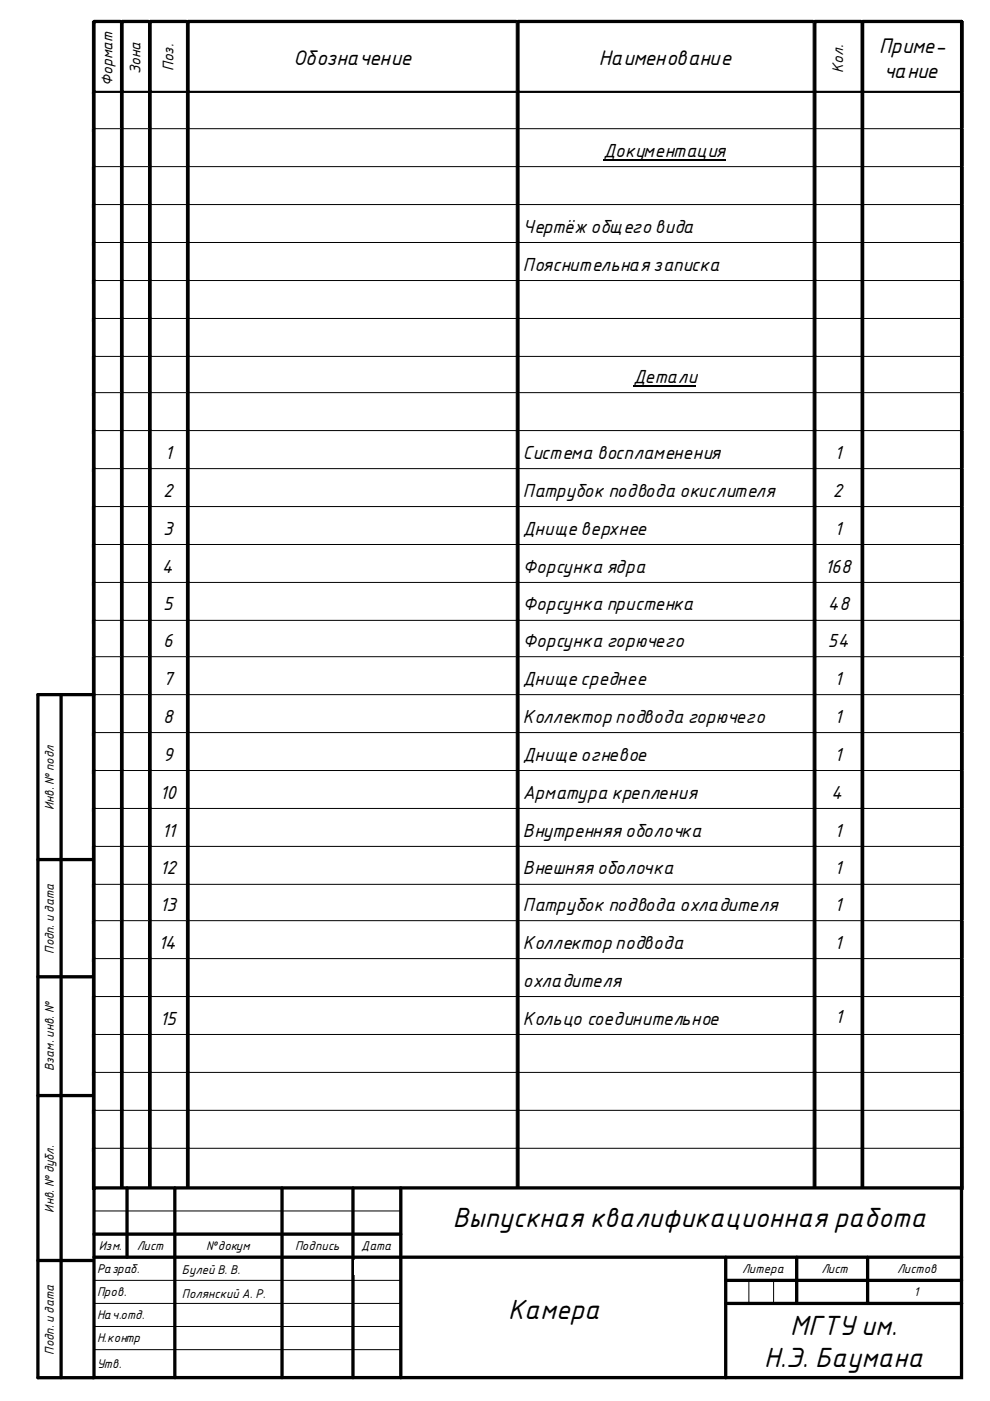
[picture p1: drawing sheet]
<svg xmlns="http://www.w3.org/2000/svg" width="210mm" height="297mm" viewBox="0 0 210 297" stroke-linecap="round" stroke-linejoin="round" font-family="sans-serif">
<defs><g id="words">
<g font-size="5.6">
<text x="96" y="260.1">Выпускная квалификационная работа</text>
<text x="107.8" y="279.7">Камера</text>
<text x="167.6" y="283">МГТУим.</text>
<text x="162.1" y="289.7">Н.Э. Баумана</text>
</g>
<g font-size="4.3">
<text x="186.5" y="11.3">Приме-</text>
<text x="62.3" y="13.8">Обозначение</text>
<text x="127" y="13.8">Наименование</text>
<text x="187.5" y="16.6">чание</text>
</g>
<g font-size="3.8">
<text x="128" y="33.2">Документация</text>
<text x="110.9" y="49.3">Чертёж общего вида</text>
<text x="110.9" y="57.4">Пояснительнаязаписка</text>
<text x="134.3" y="81.2">Детали</text>
<text x="35" y="97.3">1</text>
<text x="110.9" y="97.3">Система воспламенения</text>
<text x="177" y="97.3">1</text>
<text x="34.6" y="105.3">2</text>
<text x="110.9" y="105.3">Патрубок подвода окислителя</text>
<text x="176.7" y="105.3">2</text>
<text x="34.6" y="113.3">3</text>
<text x="110.9" y="113.3">Днище верхнее</text>
<text x="177" y="113.3">1</text>
<text x="34.3" y="121.4">4</text>
<text x="110.9" y="121.4">Форсунка ядра</text>
<text x="174.9" y="121.4">168</text>
<text x="34.6" y="129.4">5</text>
<text x="110.9" y="129.4">Форсунка пристенка</text>
<text x="175.6" y="129.4">48</text>
<text x="34.6" y="137.1">6</text>
<text x="110.9" y="137.1">Форсунка горючего</text>
<text x="175.6" y="137.1">54</text>
<text x="34.6" y="145.2">7</text>
<text x="110.9" y="145.2">Днище среднее</text>
<text x="177" y="145.2">1</text>
<text x="34.6" y="153.2">8</text>
<text x="110.9" y="153.2">Коллектор подвода горючего</text>
<text x="177" y="153.2">1</text>
<text x="34.6" y="161.3">9</text>
<text x="110.9" y="161.3">Днище огневое</text>
<text x="177" y="161.3">1</text>
<text x="33.9" y="169.3">10</text>
<text x="110.9" y="169.3">Арматура крепления</text>
<text x="176.3" y="169.3">4</text>
<text x="34.3" y="177.4">11</text>
<text x="110.9" y="177.4">Внутренняяоболочка</text>
<text x="177" y="177.4">1</text>
<text x="33.9" y="185.4">12</text>
<text x="110.9" y="185.4">Внешняяоболочка</text>
<text x="177" y="185.4">1</text>
<text x="33.9" y="193.1">13</text>
<text x="110.9" y="193.1">Патрубок подвода охладителя</text>
<text x="177" y="193.1">1</text>
<text x="33.6" y="201.1">14</text>
<text x="110.9" y="201.1">Коллектор подвода</text>
<text x="177" y="201.1">1</text>
<text x="110.9" y="209.2">охладителя</text>
<text x="33.9" y="217.2">15</text>
<text x="110.9" y="217.2">Кольцо соединительное</text>
<text x="177.1" y="216.8">1</text>
</g>
<g font-size="3.2">
<text x="29.8" y="15.7" transform="rotate(-90 29.8 15.7)">Зона</text>
<text x="36.8" y="15" transform="rotate(-90 36.8 15)">Поз.</text>
<text x="178.8" y="15.4" transform="rotate(-90 178.8 15.4)">Кол.</text>
<text x="23.9" y="18.2" transform="rotate(-90 23.9 18.2)">Формат</text>
</g>
<g font-size="2.6">
<text x="11.4" y="171.8" transform="rotate(-90 11.4 171.8)">Инв. №подл</text>
<text x="11.4" y="202.2" transform="rotate(-90 11.4 202.2)">Подп. и дата</text>
<text x="11.4" y="227" transform="rotate(-90 11.4 227)">Взам. инв. №</text>
<text x="11.4" y="257.1" transform="rotate(-90 11.4 257.1)">Инв. №дубл.</text>
<text x="20.6" y="269.8">Разраб.</text>
<text x="21" y="264.9">Изм.</text>
<text x="29" y="264.9">Лист</text>
<text x="43.7" y="264.9">№докум</text>
<text x="62.6" y="264.9">Подпись</text>
<text x="76.6" y="264.9">Дата</text>
<text x="157.4" y="269.8">Литера</text>
<text x="174.2" y="269.8">Лист</text>
<text x="190.3" y="269.8">Листов</text>
<text x="20.6" y="274.7">Пров.</text>
<text x="38.6" y="270.1">Булей В. В.</text>
<text x="38.6" y="275.2">Полянский А. Р.</text>
<text x="193.8" y="274.7">1</text>
<text x="20.6" y="279.6">Нач.отд.</text>
<text x="11.4" y="287.2" transform="rotate(-90 11.4 287.2)">Подп. и дата</text>
<text x="20.6" y="284.5">Н.контр</text>
<text x="20.6" y="290.1">Утв.</text>
</g>
</g></defs>
<path d="M19.6 4.6h6.3v15.3h-6.3z" fill="none" stroke="#000" stroke-width=".21"/>
<path d="M25.5 4.6h-5.6v15h5.6" fill="none" stroke="#000" stroke-width=".7"/>
<g fill="#fff">
<path d="M20.6 6.7h4v11.5h-4z"/>
<path d="M25.6 4.6h6.2v15.3h-6.2z"/>
</g>
<path d="M25.5 4.6h6.3v15.3h-6.3z" fill="none" stroke="#000" stroke-width=".21"/>
<path d="M31.5 4.6h-5.6v15h5.6" fill="none" stroke="#000" stroke-width=".7"/>
<g fill="#fff">
<path d="M26.6 8.9h3.9v6.9h-3.9z"/>
<path d="M31.5 4.6h8.4v15.3h-8.4z"/>
</g>
<path d="M31.5 4.6h8.4v15.3h-8.4z" fill="none" stroke="#000" stroke-width=".21"/>
<path d="M39.5 4.6h-7.7v15h7.7" fill="none" stroke="#000" stroke-width=".7"/>
<g fill="#fff">
<path d="M33.6 9.3h3.9v5.8h-3.9z"/>
<path d="M39.6 4.6h70.2v15.3h-70.2z"/>
</g>
<path d="M39.5 4.6h70.3v15.3h-70.3z" fill="none" stroke="#000" stroke-width=".21"/>
<path d="M109.5 4.6h-69.6v15h69.6" fill="none" stroke="#000" stroke-width=".7"/>
<path d="M109.5 4.6h63.3v15.3h-63.3z" fill="#fff"/>
<path d="M109.5 4.6h63.3v15.3h-63.3z" fill="none" stroke="#000" stroke-width=".21"/>
<path d="M172.5 4.6h-62.6v15h62.6" fill="none" stroke="#000" stroke-width=".7"/>
<path d="M172.5 4.6h10.4v15.3h-10.4z" fill="#fff"/>
<path d="M172.5 4.6h10.4v15.3h-10.4z" fill="none" stroke="#000" stroke-width=".21"/>
<path d="M182.6 4.6h-9.8v15h9.8" fill="none" stroke="#000" stroke-width=".7"/>
<g fill="#fff">
<path d="M175.6 9.6h4v5.8h-4z"/>
<path d="M182.6 4.6h21.7v15.3h-21.7z"/>
</g>
<path d="M182.6 4.6h21.7v15.3h-21.7z" fill="none" stroke="#000" stroke-width=".21"/>
<path d="M183 4.6h21v15h-21z" fill="none" stroke="#000" stroke-width=".7"/>
<path d="M19.6 19.6h6.3v8.4h-6.3z" fill="#fff"/>
<path d="M19.6 19.6h6.3v8.4h-6.3z" fill="none" stroke="#000" stroke-width=".21"/>
<path d="M19.9 19.6v8" fill="none" stroke="#000" stroke-width=".7"/>
<path d="M25.6 19.6h6.2v8.4h-6.2z" fill="#fff"/>
<path d="M25.5 19.6h6.3v8.4h-6.3z" fill="none" stroke="#000" stroke-width=".21"/>
<path d="M25.9 19.6v8" fill="none" stroke="#000" stroke-width=".7"/>
<path d="M31.5 19.6h8.4v8.4h-8.4z" fill="#fff"/>
<path d="M31.5 19.6h8.4v8.4h-8.4z" fill="none" stroke="#000" stroke-width=".21"/>
<path d="M31.8 19.6v8" fill="none" stroke="#000" stroke-width=".7"/>
<path d="M39.6 19.6h70.2v8.4h-70.2z" fill="#fff"/>
<path d="M39.5 19.6h70.3v8.4h-70.3z" fill="none" stroke="#000" stroke-width=".21"/>
<path d="M39.9 19.6v8" fill="none" stroke="#000" stroke-width=".7"/>
<path d="M109.5 19.6h63.3v8.4h-63.3z" fill="#fff"/>
<path d="M109.5 19.6h63.3v8.4h-63.3z" fill="none" stroke="#000" stroke-width=".21"/>
<path d="M109.9 19.6v8" fill="none" stroke="#000" stroke-width=".7"/>
<path d="M172.5 19.6h10.4v8.4h-10.4z" fill="#fff"/>
<path d="M172.5 19.6h10.4v8.4h-10.4z" fill="none" stroke="#000" stroke-width=".21"/>
<path d="M172.8 19.6v8" fill="none" stroke="#000" stroke-width=".7"/>
<path d="M182.6 19.6h21.7v8.4h-21.7z" fill="#fff"/>
<path d="M182.6 19.6h21.7v8.4h-21.7z" fill="none" stroke="#000" stroke-width=".21"/>
<path d="M183 19.6v8M204 19.6v8" fill="none" stroke="#000" stroke-width=".7"/>
<path d="M19.6 27.3h6.3v8.7h-6.3z" fill="#fff"/>
<path d="M19.6 27.3h6.3v8.7h-6.3z" fill="none" stroke="#000" stroke-width=".21"/>
<path d="M19.9 27.3v8.4" fill="none" stroke="#000" stroke-width=".7"/>
<path d="M25.6 27.3h6.2v8.7h-6.2z" fill="#fff"/>
<path d="M25.5 27.3h6.3v8.7h-6.3z" fill="none" stroke="#000" stroke-width=".21"/>
<path d="M25.9 27.3v8.4" fill="none" stroke="#000" stroke-width=".7"/>
<path d="M31.5 27.3h8.4v8.7h-8.4z" fill="#fff"/>
<path d="M31.5 27.3h8.4v8.7h-8.4z" fill="none" stroke="#000" stroke-width=".21"/>
<path d="M31.8 27.3v8.4" fill="none" stroke="#000" stroke-width=".7"/>
<path d="M39.6 27.3h70.2v8.7h-70.2z" fill="#fff"/>
<path d="M39.5 27.3h70.3v8.7h-70.3z" fill="none" stroke="#000" stroke-width=".21"/>
<path d="M39.9 27.3v8.4" fill="none" stroke="#000" stroke-width=".7"/>
<path d="M109.5 27.3h63.3v8.7h-63.3z" fill="#fff"/>
<path d="M109.5 27.3h63.3v8.7h-63.3z" fill="none" stroke="#000" stroke-width=".21"/>
<path d="M109.9 27.3v8.4" fill="none" stroke="#000" stroke-width=".7"/>
<path d="M128 33.9h25.9" fill="none" stroke="#000" stroke-width=".28"/>
<path d="M172.5 27.3h10.4v8.7h-10.4z" fill="#fff"/>
<path d="M172.5 27.3h10.4v8.7h-10.4z" fill="none" stroke="#000" stroke-width=".21"/>
<path d="M172.8 27.3v8.4" fill="none" stroke="#000" stroke-width=".7"/>
<path d="M182.6 27.3h21.7v8.7h-21.7z" fill="#fff"/>
<path d="M182.6 27.3h21.7v8.7h-21.7z" fill="none" stroke="#000" stroke-width=".21"/>
<path d="M183 27.3v8.4M204 27.3v8.4" fill="none" stroke="#000" stroke-width=".7"/>
<path d="M19.6 35.3h6.3v8.7h-6.3z" fill="#fff"/>
<path d="M19.6 35.3h6.3v8.7h-6.3z" fill="none" stroke="#000" stroke-width=".21"/>
<path d="M19.9 35.3v8.4" fill="none" stroke="#000" stroke-width=".7"/>
<path d="M25.6 35.3h6.2v8.7h-6.2z" fill="#fff"/>
<path d="M25.5 35.3h6.3v8.7h-6.3z" fill="none" stroke="#000" stroke-width=".21"/>
<path d="M25.9 35.3v8.4" fill="none" stroke="#000" stroke-width=".7"/>
<path d="M31.5 35.3h8.4v8.7h-8.4z" fill="#fff"/>
<path d="M31.5 35.3h8.4v8.7h-8.4z" fill="none" stroke="#000" stroke-width=".21"/>
<path d="M31.8 35.3v8.4" fill="none" stroke="#000" stroke-width=".7"/>
<path d="M39.6 35.3h70.2v8.7h-70.2z" fill="#fff"/>
<path d="M39.5 35.3h70.3v8.7h-70.3z" fill="none" stroke="#000" stroke-width=".21"/>
<path d="M39.9 35.3v8.4" fill="none" stroke="#000" stroke-width=".7"/>
<path d="M109.5 35.3h63.3v8.7h-63.3z" fill="#fff"/>
<path d="M109.5 35.3h63.3v8.7h-63.3z" fill="none" stroke="#000" stroke-width=".21"/>
<path d="M109.9 35.3v8.4" fill="none" stroke="#000" stroke-width=".7"/>
<path d="M172.5 35.3h10.4v8.7h-10.4z" fill="#fff"/>
<path d="M172.5 35.3h10.4v8.7h-10.4z" fill="none" stroke="#000" stroke-width=".21"/>
<path d="M172.8 35.3v8.4" fill="none" stroke="#000" stroke-width=".7"/>
<path d="M182.6 35.3h21.7v8.7h-21.7z" fill="#fff"/>
<path d="M182.6 35.3h21.7v8.7h-21.7z" fill="none" stroke="#000" stroke-width=".21"/>
<path d="M183 35.3v8.4M204 35.3v8.4" fill="none" stroke="#000" stroke-width=".7"/>
<path d="M19.6 43.4h6.3v8.7h-6.3z" fill="#fff"/>
<path d="M19.6 43.4h6.3v8.7h-6.3z" fill="none" stroke="#000" stroke-width=".21"/>
<path d="M19.9 43.4v8.4" fill="none" stroke="#000" stroke-width=".7"/>
<path d="M25.6 43.4h6.2v8.7h-6.2z" fill="#fff"/>
<path d="M25.5 43.4h6.3v8.7h-6.3z" fill="none" stroke="#000" stroke-width=".21"/>
<path d="M25.9 43.4v8.4" fill="none" stroke="#000" stroke-width=".7"/>
<path d="M31.5 43.4h8.4v8.7h-8.4z" fill="#fff"/>
<path d="M31.5 43.4h8.4v8.7h-8.4z" fill="none" stroke="#000" stroke-width=".21"/>
<path d="M31.8 43.4v8.4" fill="none" stroke="#000" stroke-width=".7"/>
<path d="M39.6 43.4h70.2v8.7h-70.2z" fill="#fff"/>
<path d="M39.5 43.4h70.3v8.7h-70.3z" fill="none" stroke="#000" stroke-width=".21"/>
<path d="M39.9 43.4v8.4" fill="none" stroke="#000" stroke-width=".7"/>
<path d="M109.5 43.4h63.3v8.7h-63.3z" fill="#fff"/>
<path d="M109.5 43.4h63.3v8.7h-63.3z" fill="none" stroke="#000" stroke-width=".21"/>
<path d="M109.9 43.4v8.4" fill="none" stroke="#000" stroke-width=".7"/>
<path d="M172.5 43.4h10.4v8.7h-10.4z" fill="#fff"/>
<path d="M172.5 43.4h10.4v8.7h-10.4z" fill="none" stroke="#000" stroke-width=".21"/>
<path d="M172.8 43.4v8.4" fill="none" stroke="#000" stroke-width=".7"/>
<path d="M182.6 43.4h21.7v8.7h-21.7z" fill="#fff"/>
<path d="M182.6 43.4h21.7v8.7h-21.7z" fill="none" stroke="#000" stroke-width=".21"/>
<path d="M183 43.4v8.4M204 43.4v8.4" fill="none" stroke="#000" stroke-width=".7"/>
<path d="M19.6 51.4h6.3v8.8h-6.3z" fill="#fff"/>
<path d="M19.6 51.4h6.3v8.8h-6.3z" fill="none" stroke="#000" stroke-width=".21"/>
<path d="M19.9 51.4v8.4" fill="none" stroke="#000" stroke-width=".7"/>
<path d="M25.6 51.4h6.2v8.8h-6.2z" fill="#fff"/>
<path d="M25.5 51.4h6.3v8.8h-6.3z" fill="none" stroke="#000" stroke-width=".21"/>
<path d="M25.9 51.4v8.4" fill="none" stroke="#000" stroke-width=".7"/>
<path d="M31.5 51.4h8.4v8.8h-8.4z" fill="#fff"/>
<path d="M31.5 51.4h8.4v8.8h-8.4z" fill="none" stroke="#000" stroke-width=".21"/>
<path d="M31.8 51.4v8.4" fill="none" stroke="#000" stroke-width=".7"/>
<path d="M39.6 51.4h70.2v8.8h-70.2z" fill="#fff"/>
<path d="M39.5 51.4h70.3v8.8h-70.3z" fill="none" stroke="#000" stroke-width=".21"/>
<path d="M39.9 51.4v8.4" fill="none" stroke="#000" stroke-width=".7"/>
<path d="M109.5 51.4h63.3v8.8h-63.3z" fill="#fff"/>
<path d="M109.5 51.4h63.3v8.8h-63.3z" fill="none" stroke="#000" stroke-width=".21"/>
<path d="M109.9 51.4v8.4" fill="none" stroke="#000" stroke-width=".7"/>
<path d="M172.5 51.4h10.4v8.8h-10.4z" fill="#fff"/>
<path d="M172.5 51.4h10.4v8.8h-10.4z" fill="none" stroke="#000" stroke-width=".21"/>
<path d="M172.8 51.4v8.4" fill="none" stroke="#000" stroke-width=".7"/>
<path d="M182.6 51.4h21.7v8.8h-21.7z" fill="#fff"/>
<path d="M182.6 51.4h21.7v8.8h-21.7z" fill="none" stroke="#000" stroke-width=".21"/>
<path d="M183 51.4v8.4M204 51.4v8.4" fill="none" stroke="#000" stroke-width=".7"/>
<path d="M19.6 59.5h6.3v8.7h-6.3z" fill="#fff"/>
<path d="M19.6 59.5h6.3v8.7h-6.3z" fill="none" stroke="#000" stroke-width=".21"/>
<path d="M19.9 59.5v8.4" fill="none" stroke="#000" stroke-width=".7"/>
<path d="M25.6 59.5h6.2v8.7h-6.2z" fill="#fff"/>
<path d="M25.5 59.5h6.3v8.7h-6.3z" fill="none" stroke="#000" stroke-width=".21"/>
<path d="M25.9 59.5v8.4" fill="none" stroke="#000" stroke-width=".7"/>
<path d="M31.5 59.5h8.4v8.7h-8.4z" fill="#fff"/>
<path d="M31.5 59.5h8.4v8.7h-8.4z" fill="none" stroke="#000" stroke-width=".21"/>
<path d="M31.8 59.5v8.4" fill="none" stroke="#000" stroke-width=".7"/>
<path d="M39.6 59.5h70.2v8.7h-70.2z" fill="#fff"/>
<path d="M39.5 59.5h70.3v8.7h-70.3z" fill="none" stroke="#000" stroke-width=".21"/>
<path d="M39.9 59.5v8.4" fill="none" stroke="#000" stroke-width=".7"/>
<path d="M109.5 59.5h63.3v8.7h-63.3z" fill="#fff"/>
<path d="M109.5 59.5h63.3v8.7h-63.3z" fill="none" stroke="#000" stroke-width=".21"/>
<path d="M109.9 59.5v8.4" fill="none" stroke="#000" stroke-width=".7"/>
<path d="M172.5 59.5h10.4v8.7h-10.4z" fill="#fff"/>
<path d="M172.5 59.5h10.4v8.7h-10.4z" fill="none" stroke="#000" stroke-width=".21"/>
<path d="M172.8 59.5v8.4" fill="none" stroke="#000" stroke-width=".7"/>
<path d="M182.6 59.5h21.7v8.7h-21.7z" fill="#fff"/>
<path d="M182.6 59.5h21.7v8.7h-21.7z" fill="none" stroke="#000" stroke-width=".21"/>
<path d="M183 59.5v8.4M204 59.5v8.4" fill="none" stroke="#000" stroke-width=".7"/>
<path d="M19.6 67.5h6.3v8.7h-6.3z" fill="#fff"/>
<path d="M19.6 67.5h6.3v8.7h-6.3z" fill="none" stroke="#000" stroke-width=".21"/>
<path d="M19.9 67.5v8.4" fill="none" stroke="#000" stroke-width=".7"/>
<path d="M25.6 67.5h6.2v8.7h-6.2z" fill="#fff"/>
<path d="M25.5 67.5h6.3v8.7h-6.3z" fill="none" stroke="#000" stroke-width=".21"/>
<path d="M25.9 67.5v8.4" fill="none" stroke="#000" stroke-width=".7"/>
<path d="M31.5 67.5h8.4v8.7h-8.4z" fill="#fff"/>
<path d="M31.5 67.5h8.4v8.7h-8.4z" fill="none" stroke="#000" stroke-width=".21"/>
<path d="M31.8 67.5v8.4" fill="none" stroke="#000" stroke-width=".7"/>
<path d="M39.6 67.5h70.2v8.7h-70.2z" fill="#fff"/>
<path d="M39.5 67.5h70.3v8.7h-70.3z" fill="none" stroke="#000" stroke-width=".21"/>
<path d="M39.9 67.5v8.4" fill="none" stroke="#000" stroke-width=".7"/>
<path d="M109.5 67.5h63.3v8.7h-63.3z" fill="#fff"/>
<path d="M109.5 67.5h63.3v8.7h-63.3z" fill="none" stroke="#000" stroke-width=".21"/>
<path d="M109.9 67.5v8.4" fill="none" stroke="#000" stroke-width=".7"/>
<path d="M172.5 67.5h10.4v8.7h-10.4z" fill="#fff"/>
<path d="M172.5 67.5h10.4v8.7h-10.4z" fill="none" stroke="#000" stroke-width=".21"/>
<path d="M172.8 67.5v8.4" fill="none" stroke="#000" stroke-width=".7"/>
<path d="M182.6 67.5h21.7v8.7h-21.7z" fill="#fff"/>
<path d="M182.6 67.5h21.7v8.7h-21.7z" fill="none" stroke="#000" stroke-width=".21"/>
<path d="M183 67.5v8.4M204 67.5v8.4" fill="none" stroke="#000" stroke-width=".7"/>
<path d="M19.6 75.6h6.3v8.3h-6.3z" fill="#fff"/>
<path d="M19.6 75.6h6.3v8.3h-6.3z" fill="none" stroke="#000" stroke-width=".21"/>
<path d="M19.9 75.6v8" fill="none" stroke="#000" stroke-width=".7"/>
<path d="M25.6 75.6h6.2v8.3h-6.2z" fill="#fff"/>
<path d="M25.5 75.6h6.3v8.3h-6.3z" fill="none" stroke="#000" stroke-width=".21"/>
<path d="M25.9 75.6v8" fill="none" stroke="#000" stroke-width=".7"/>
<path d="M31.5 75.6h8.4v8.3h-8.4z" fill="#fff"/>
<path d="M31.5 75.6h8.4v8.3h-8.4z" fill="none" stroke="#000" stroke-width=".21"/>
<path d="M31.8 75.6v8" fill="none" stroke="#000" stroke-width=".7"/>
<path d="M39.6 75.6h70.2v8.3h-70.2z" fill="#fff"/>
<path d="M39.5 75.6h70.3v8.3h-70.3z" fill="none" stroke="#000" stroke-width=".21"/>
<path d="M39.9 75.6v8" fill="none" stroke="#000" stroke-width=".7"/>
<path d="M109.5 75.6h63.3v8.3h-63.3z" fill="#fff"/>
<path d="M109.5 75.6h63.3v8.3h-63.3z" fill="none" stroke="#000" stroke-width=".21"/>
<path d="M109.9 75.6v8" fill="none" stroke="#000" stroke-width=".7"/>
<path d="M134.3 81.8h13.3" fill="none" stroke="#000" stroke-width=".28"/>
<path d="M172.5 75.6h10.4v8.3h-10.4z" fill="#fff"/>
<path d="M172.5 75.6h10.4v8.3h-10.4z" fill="none" stroke="#000" stroke-width=".21"/>
<path d="M172.8 75.6v8" fill="none" stroke="#000" stroke-width=".7"/>
<path d="M182.6 75.6h21.7v8.3h-21.7z" fill="#fff"/>
<path d="M182.6 75.6h21.7v8.3h-21.7z" fill="none" stroke="#000" stroke-width=".21"/>
<path d="M183 75.6v8M204 75.6v8" fill="none" stroke="#000" stroke-width=".7"/>
<path d="M19.6 83.3h6.3v8.7h-6.3z" fill="#fff"/>
<path d="M19.6 83.2h6.3v8.8h-6.3z" fill="none" stroke="#000" stroke-width=".21"/>
<path d="M19.9 83.2v8.5" fill="none" stroke="#000" stroke-width=".7"/>
<path d="M25.6 83.3h6.2v8.7h-6.2z" fill="#fff"/>
<path d="M25.5 83.2h6.3v8.8h-6.3z" fill="none" stroke="#000" stroke-width=".21"/>
<path d="M25.9 83.2v8.5" fill="none" stroke="#000" stroke-width=".7"/>
<path d="M31.5 83.3h8.4v8.7h-8.4z" fill="#fff"/>
<path d="M31.5 83.2h8.4v8.8h-8.4z" fill="none" stroke="#000" stroke-width=".21"/>
<path d="M31.8 83.2v8.5" fill="none" stroke="#000" stroke-width=".7"/>
<path d="M39.6 83.3h70.2v8.7h-70.2z" fill="#fff"/>
<path d="M39.5 83.2h70.3v8.8h-70.3z" fill="none" stroke="#000" stroke-width=".21"/>
<path d="M39.9 83.2v8.5" fill="none" stroke="#000" stroke-width=".7"/>
<path d="M109.5 83.3h63.3v8.7h-63.3z" fill="#fff"/>
<path d="M109.5 83.2h63.3v8.8h-63.3z" fill="none" stroke="#000" stroke-width=".21"/>
<path d="M109.9 83.2v8.5" fill="none" stroke="#000" stroke-width=".7"/>
<path d="M172.5 83.3h10.4v8.7h-10.4z" fill="#fff"/>
<path d="M172.5 83.2h10.4v8.8h-10.4z" fill="none" stroke="#000" stroke-width=".21"/>
<path d="M172.8 83.2v8.5" fill="none" stroke="#000" stroke-width=".7"/>
<path d="M182.6 83.3h21.7v8.7h-21.7z" fill="#fff"/>
<path d="M182.6 83.2h21.7v8.8h-21.7z" fill="none" stroke="#000" stroke-width=".21"/>
<path d="M183 83.2v8.5M204 83.2v8.5" fill="none" stroke="#000" stroke-width=".7"/>
<path d="M19.6 91.3h6.3v8.7h-6.3z" fill="#fff"/>
<path d="M19.6 91.3h6.3v8.7h-6.3z" fill="none" stroke="#000" stroke-width=".21"/>
<path d="M19.9 91.3v8.4" fill="none" stroke="#000" stroke-width=".7"/>
<path d="M25.6 91.3h6.2v8.7h-6.2z" fill="#fff"/>
<path d="M25.5 91.3h6.3v8.7h-6.3z" fill="none" stroke="#000" stroke-width=".21"/>
<path d="M25.9 91.3v8.4" fill="none" stroke="#000" stroke-width=".7"/>
<path d="M31.5 91.3h8.4v8.7h-8.4z" fill="#fff"/>
<path d="M31.5 91.3h8.4v8.7h-8.4z" fill="none" stroke="#000" stroke-width=".21"/>
<path d="M31.8 91.3v8.4" fill="none" stroke="#000" stroke-width=".7"/>
<path d="M39.6 91.3h70.2v8.7h-70.2z" fill="#fff"/>
<path d="M39.5 91.3h70.3v8.7h-70.3z" fill="none" stroke="#000" stroke-width=".21"/>
<path d="M39.9 91.3v8.4" fill="none" stroke="#000" stroke-width=".7"/>
<path d="M109.5 91.3h63.3v8.7h-63.3z" fill="#fff"/>
<path d="M109.5 91.3h63.3v8.7h-63.3z" fill="none" stroke="#000" stroke-width=".21"/>
<path d="M109.9 91.3v8.4" fill="none" stroke="#000" stroke-width=".7"/>
<path d="M172.5 91.3h10.4v8.7h-10.4z" fill="#fff"/>
<path d="M172.5 91.3h10.4v8.7h-10.4z" fill="none" stroke="#000" stroke-width=".21"/>
<path d="M172.8 91.3v8.4" fill="none" stroke="#000" stroke-width=".7"/>
<path d="M182.6 91.3h21.7v8.7h-21.7z" fill="#fff"/>
<path d="M182.6 91.3h21.7v8.7h-21.7z" fill="none" stroke="#000" stroke-width=".21"/>
<path d="M183 91.3v8.4M204 91.3v8.4" fill="none" stroke="#000" stroke-width=".7"/>
<path d="M19.6 99.4h6.3v8.7h-6.3z" fill="#fff"/>
<path d="M19.6 99.4h6.3v8.7h-6.3z" fill="none" stroke="#000" stroke-width=".21"/>
<path d="M19.9 99.4v8.3" fill="none" stroke="#000" stroke-width=".7"/>
<path d="M25.6 99.4h6.2v8.7h-6.2z" fill="#fff"/>
<path d="M25.5 99.4h6.3v8.7h-6.3z" fill="none" stroke="#000" stroke-width=".21"/>
<path d="M25.9 99.4v8.3" fill="none" stroke="#000" stroke-width=".7"/>
<path d="M31.5 99.4h8.4v8.7h-8.4z" fill="#fff"/>
<path d="M31.5 99.4h8.4v8.7h-8.4z" fill="none" stroke="#000" stroke-width=".21"/>
<path d="M31.8 99.4v8.3" fill="none" stroke="#000" stroke-width=".7"/>
<path d="M39.6 99.4h70.2v8.7h-70.2z" fill="#fff"/>
<path d="M39.5 99.4h70.3v8.7h-70.3z" fill="none" stroke="#000" stroke-width=".21"/>
<path d="M39.9 99.4v8.3" fill="none" stroke="#000" stroke-width=".7"/>
<path d="M109.5 99.4h63.3v8.7h-63.3z" fill="#fff"/>
<path d="M109.5 99.4h63.3v8.7h-63.3z" fill="none" stroke="#000" stroke-width=".21"/>
<path d="M109.9 99.4v8.3" fill="none" stroke="#000" stroke-width=".7"/>
<path d="M172.5 99.4h10.4v8.7h-10.4z" fill="#fff"/>
<path d="M172.5 99.4h10.4v8.7h-10.4z" fill="none" stroke="#000" stroke-width=".21"/>
<path d="M172.8 99.4v8.3" fill="none" stroke="#000" stroke-width=".7"/>
<path d="M182.6 99.4h21.7v8.7h-21.7z" fill="#fff"/>
<path d="M182.6 99.4h21.7v8.7h-21.7z" fill="none" stroke="#000" stroke-width=".21"/>
<path d="M183 99.4v8.3M204 99.4v8.3" fill="none" stroke="#000" stroke-width=".7"/>
<path d="M19.6 107.4h6.3v8.7h-6.3z" fill="#fff"/>
<path d="M19.6 107.4h6.3v8.7h-6.3z" fill="none" stroke="#000" stroke-width=".21"/>
<path d="M19.9 107.4v8.4" fill="none" stroke="#000" stroke-width=".7"/>
<path d="M25.6 107.4h6.2v8.7h-6.2z" fill="#fff"/>
<path d="M25.5 107.4h6.3v8.7h-6.3z" fill="none" stroke="#000" stroke-width=".21"/>
<path d="M25.9 107.4v8.4" fill="none" stroke="#000" stroke-width=".7"/>
<path d="M31.5 107.4h8.4v8.7h-8.4z" fill="#fff"/>
<path d="M31.5 107.4h8.4v8.7h-8.4z" fill="none" stroke="#000" stroke-width=".21"/>
<path d="M31.8 107.4v8.4" fill="none" stroke="#000" stroke-width=".7"/>
<path d="M39.6 107.4h70.2v8.7h-70.2z" fill="#fff"/>
<path d="M39.5 107.4h70.3v8.7h-70.3z" fill="none" stroke="#000" stroke-width=".21"/>
<path d="M39.9 107.4v8.4" fill="none" stroke="#000" stroke-width=".7"/>
<path d="M109.5 107.4h63.3v8.7h-63.3z" fill="#fff"/>
<path d="M109.5 107.4h63.3v8.7h-63.3z" fill="none" stroke="#000" stroke-width=".21"/>
<path d="M109.9 107.4v8.4" fill="none" stroke="#000" stroke-width=".7"/>
<path d="M172.5 107.4h10.4v8.7h-10.4z" fill="#fff"/>
<path d="M172.5 107.4h10.4v8.7h-10.4z" fill="none" stroke="#000" stroke-width=".21"/>
<path d="M172.8 107.4v8.4" fill="none" stroke="#000" stroke-width=".7"/>
<path d="M182.6 107.4h21.7v8.7h-21.7z" fill="#fff"/>
<path d="M182.6 107.4h21.7v8.7h-21.7z" fill="none" stroke="#000" stroke-width=".21"/>
<path d="M183 107.4v8.4M204 107.4v8.4" fill="none" stroke="#000" stroke-width=".7"/>
<path d="M19.6 115.5h6.3v8.7h-6.3z" fill="#fff"/>
<path d="M19.6 115.4h6.3v8.8h-6.3z" fill="none" stroke="#000" stroke-width=".21"/>
<path d="M19.9 115.4v8.4" fill="none" stroke="#000" stroke-width=".7"/>
<path d="M25.6 115.5h6.2v8.7h-6.2z" fill="#fff"/>
<path d="M25.5 115.4h6.3v8.8h-6.3z" fill="none" stroke="#000" stroke-width=".21"/>
<path d="M25.9 115.4v8.4" fill="none" stroke="#000" stroke-width=".7"/>
<path d="M31.5 115.5h8.4v8.7h-8.4z" fill="#fff"/>
<path d="M31.5 115.4h8.4v8.8h-8.4z" fill="none" stroke="#000" stroke-width=".21"/>
<path d="M31.8 115.4v8.4" fill="none" stroke="#000" stroke-width=".7"/>
<path d="M39.6 115.5h70.2v8.7h-70.2z" fill="#fff"/>
<path d="M39.5 115.4h70.3v8.8h-70.3z" fill="none" stroke="#000" stroke-width=".21"/>
<path d="M39.9 115.4v8.4" fill="none" stroke="#000" stroke-width=".7"/>
<path d="M109.5 115.5h63.3v8.7h-63.3z" fill="#fff"/>
<path d="M109.5 115.4h63.3v8.8h-63.3z" fill="none" stroke="#000" stroke-width=".21"/>
<path d="M109.9 115.4v8.4" fill="none" stroke="#000" stroke-width=".7"/>
<path d="M172.5 115.5h10.4v8.7h-10.4z" fill="#fff"/>
<path d="M172.5 115.4h10.4v8.8h-10.4z" fill="none" stroke="#000" stroke-width=".21"/>
<path d="M172.8 115.4v8.4" fill="none" stroke="#000" stroke-width=".7"/>
<path d="M182.6 115.5h21.7v8.7h-21.7z" fill="#fff"/>
<path d="M182.6 115.4h21.7v8.8h-21.7z" fill="none" stroke="#000" stroke-width=".21"/>
<path d="M183 115.4v8.4M204 115.4v8.4" fill="none" stroke="#000" stroke-width=".7"/>
<path d="M19.6 123.5h6.3v8.7h-6.3z" fill="#fff"/>
<path d="M19.6 123.5h6.3v8.7h-6.3z" fill="none" stroke="#000" stroke-width=".21"/>
<path d="M19.9 123.5v8.4" fill="none" stroke="#000" stroke-width=".7"/>
<path d="M25.6 123.5h6.2v8.7h-6.2z" fill="#fff"/>
<path d="M25.5 123.5h6.3v8.7h-6.3z" fill="none" stroke="#000" stroke-width=".21"/>
<path d="M25.9 123.5v8.4" fill="none" stroke="#000" stroke-width=".7"/>
<path d="M31.5 123.5h8.4v8.7h-8.4z" fill="#fff"/>
<path d="M31.5 123.5h8.4v8.7h-8.4z" fill="none" stroke="#000" stroke-width=".21"/>
<path d="M31.8 123.5v8.4" fill="none" stroke="#000" stroke-width=".7"/>
<path d="M39.6 123.5h70.2v8.7h-70.2z" fill="#fff"/>
<path d="M39.5 123.5h70.3v8.7h-70.3z" fill="none" stroke="#000" stroke-width=".21"/>
<path d="M39.9 123.5v8.4" fill="none" stroke="#000" stroke-width=".7"/>
<path d="M109.5 123.5h63.3v8.7h-63.3z" fill="#fff"/>
<path d="M109.5 123.5h63.3v8.7h-63.3z" fill="none" stroke="#000" stroke-width=".21"/>
<path d="M109.9 123.5v8.4" fill="none" stroke="#000" stroke-width=".7"/>
<path d="M172.5 123.5h10.4v8.7h-10.4z" fill="#fff"/>
<path d="M172.5 123.5h10.4v8.7h-10.4z" fill="none" stroke="#000" stroke-width=".21"/>
<path d="M172.8 123.5v8.4" fill="none" stroke="#000" stroke-width=".7"/>
<path d="M182.6 123.5h21.7v8.7h-21.7z" fill="#fff"/>
<path d="M182.6 123.5h21.7v8.7h-21.7z" fill="none" stroke="#000" stroke-width=".21"/>
<path d="M183 123.5v8.4M204 123.5v8.4" fill="none" stroke="#000" stroke-width=".7"/>
<path d="M19.6 131.6h6.3v8.3h-6.3z" fill="#fff"/>
<path d="M19.6 131.5h6.3v8.4h-6.3z" fill="none" stroke="#000" stroke-width=".21"/>
<path d="M19.9 131.5v8.1" fill="none" stroke="#000" stroke-width=".7"/>
<path d="M25.6 131.6h6.2v8.3h-6.2z" fill="#fff"/>
<path d="M25.5 131.5h6.3v8.4h-6.3z" fill="none" stroke="#000" stroke-width=".21"/>
<path d="M25.9 131.5v8.1" fill="none" stroke="#000" stroke-width=".7"/>
<path d="M31.5 131.6h8.4v8.3h-8.4z" fill="#fff"/>
<path d="M31.5 131.5h8.4v8.4h-8.4z" fill="none" stroke="#000" stroke-width=".21"/>
<path d="M31.8 131.5v8.1" fill="none" stroke="#000" stroke-width=".7"/>
<path d="M39.6 131.6h70.2v8.3h-70.2z" fill="#fff"/>
<path d="M39.5 131.5h70.3v8.4h-70.3z" fill="none" stroke="#000" stroke-width=".21"/>
<path d="M39.9 131.5v8.1" fill="none" stroke="#000" stroke-width=".7"/>
<path d="M109.5 131.6h63.3v8.3h-63.3z" fill="#fff"/>
<path d="M109.5 131.5h63.3v8.4h-63.3z" fill="none" stroke="#000" stroke-width=".21"/>
<path d="M109.9 131.5v8.1" fill="none" stroke="#000" stroke-width=".7"/>
<path d="M172.5 131.6h10.4v8.3h-10.4z" fill="#fff"/>
<path d="M172.5 131.5h10.4v8.4h-10.4z" fill="none" stroke="#000" stroke-width=".21"/>
<path d="M172.8 131.5v8.1" fill="none" stroke="#000" stroke-width=".7"/>
<path d="M182.6 131.6h21.7v8.3h-21.7z" fill="#fff"/>
<path d="M182.6 131.5h21.7v8.4h-21.7z" fill="none" stroke="#000" stroke-width=".21"/>
<path d="M183 131.5v8.1M204 131.5v8.1" fill="none" stroke="#000" stroke-width=".7"/>
<path d="M19.6 139.3h6.3v8.7h-6.3z" fill="#fff"/>
<path d="M19.6 139.2h6.3v8.8h-6.3z" fill="none" stroke="#000" stroke-width=".21"/>
<path d="M19.9 139.2v8.4" fill="none" stroke="#000" stroke-width=".7"/>
<path d="M25.6 139.3h6.2v8.7h-6.2z" fill="#fff"/>
<path d="M25.5 139.2h6.3v8.8h-6.3z" fill="none" stroke="#000" stroke-width=".21"/>
<path d="M25.9 139.2v8.4" fill="none" stroke="#000" stroke-width=".7"/>
<path d="M31.5 139.3h8.4v8.7h-8.4z" fill="#fff"/>
<path d="M31.5 139.2h8.4v8.8h-8.4z" fill="none" stroke="#000" stroke-width=".21"/>
<path d="M31.8 139.2v8.4" fill="none" stroke="#000" stroke-width=".7"/>
<path d="M39.6 139.3h70.2v8.7h-70.2z" fill="#fff"/>
<path d="M39.5 139.2h70.3v8.8h-70.3z" fill="none" stroke="#000" stroke-width=".21"/>
<path d="M39.9 139.2v8.4" fill="none" stroke="#000" stroke-width=".7"/>
<path d="M109.5 139.3h63.3v8.7h-63.3z" fill="#fff"/>
<path d="M109.5 139.2h63.3v8.8h-63.3z" fill="none" stroke="#000" stroke-width=".21"/>
<path d="M109.9 139.2v8.4" fill="none" stroke="#000" stroke-width=".7"/>
<path d="M172.5 139.3h10.4v8.7h-10.4z" fill="#fff"/>
<path d="M172.5 139.2h10.4v8.8h-10.4z" fill="none" stroke="#000" stroke-width=".21"/>
<path d="M172.8 139.2v8.4" fill="none" stroke="#000" stroke-width=".7"/>
<path d="M182.6 139.3h21.7v8.7h-21.7z" fill="#fff"/>
<path d="M182.6 139.2h21.7v8.8h-21.7z" fill="none" stroke="#000" stroke-width=".21"/>
<path d="M183 139.2v8.4M204 139.2v8.4" fill="none" stroke="#000" stroke-width=".7"/>
<path d="M19.6 147.3h6.3v8.7h-6.3z" fill="#fff"/>
<path d="M19.6 147.3h6.3v8.7h-6.3z" fill="none" stroke="#000" stroke-width=".21"/>
<path d="M19.9 147.3v8.4" fill="none" stroke="#000" stroke-width=".7"/>
<path d="M25.6 147.3h6.2v8.7h-6.2z" fill="#fff"/>
<path d="M25.5 147.3h6.3v8.7h-6.3z" fill="none" stroke="#000" stroke-width=".21"/>
<path d="M25.9 147.3v8.4" fill="none" stroke="#000" stroke-width=".7"/>
<path d="M31.5 147.3h8.4v8.7h-8.4z" fill="#fff"/>
<path d="M31.5 147.3h8.4v8.7h-8.4z" fill="none" stroke="#000" stroke-width=".21"/>
<path d="M31.8 147.3v8.4" fill="none" stroke="#000" stroke-width=".7"/>
<path d="M39.6 147.3h70.2v8.7h-70.2z" fill="#fff"/>
<path d="M39.5 147.3h70.3v8.7h-70.3z" fill="none" stroke="#000" stroke-width=".21"/>
<path d="M39.9 147.3v8.4" fill="none" stroke="#000" stroke-width=".7"/>
<path d="M109.5 147.3h63.3v8.7h-63.3z" fill="#fff"/>
<path d="M109.5 147.3h63.3v8.7h-63.3z" fill="none" stroke="#000" stroke-width=".21"/>
<path d="M109.9 147.3v8.4" fill="none" stroke="#000" stroke-width=".7"/>
<path d="M172.5 147.3h10.4v8.7h-10.4z" fill="#fff"/>
<path d="M172.5 147.3h10.4v8.7h-10.4z" fill="none" stroke="#000" stroke-width=".21"/>
<path d="M172.8 147.3v8.4" fill="none" stroke="#000" stroke-width=".7"/>
<path d="M182.6 147.3h21.7v8.7h-21.7z" fill="#fff"/>
<path d="M182.6 147.3h21.7v8.7h-21.7z" fill="none" stroke="#000" stroke-width=".21"/>
<path d="M183 147.3v8.4M204 147.3v8.4" fill="none" stroke="#000" stroke-width=".7"/>
<path d="M19.6 155.3h6.3v8.7h-6.3z" fill="#fff"/>
<path d="M19.6 155.3h6.3v8.7h-6.3z" fill="none" stroke="#000" stroke-width=".21"/>
<path d="M19.9 155.3v8.4" fill="none" stroke="#000" stroke-width=".7"/>
<path d="M25.6 155.3h6.2v8.7h-6.2z" fill="#fff"/>
<path d="M25.5 155.3h6.3v8.7h-6.3z" fill="none" stroke="#000" stroke-width=".21"/>
<path d="M25.9 155.3v8.4" fill="none" stroke="#000" stroke-width=".7"/>
<path d="M31.5 155.3h8.4v8.7h-8.4z" fill="#fff"/>
<path d="M31.5 155.3h8.4v8.7h-8.4z" fill="none" stroke="#000" stroke-width=".21"/>
<path d="M31.8 155.3v8.4" fill="none" stroke="#000" stroke-width=".7"/>
<path d="M39.6 155.3h70.2v8.7h-70.2z" fill="#fff"/>
<path d="M39.5 155.3h70.3v8.7h-70.3z" fill="none" stroke="#000" stroke-width=".21"/>
<path d="M39.9 155.3v8.4" fill="none" stroke="#000" stroke-width=".7"/>
<path d="M109.5 155.3h63.3v8.7h-63.3z" fill="#fff"/>
<path d="M109.5 155.3h63.3v8.7h-63.3z" fill="none" stroke="#000" stroke-width=".21"/>
<path d="M109.9 155.3v8.4" fill="none" stroke="#000" stroke-width=".7"/>
<path d="M172.5 155.3h10.4v8.7h-10.4z" fill="#fff"/>
<path d="M172.5 155.3h10.4v8.7h-10.4z" fill="none" stroke="#000" stroke-width=".21"/>
<path d="M172.8 155.3v8.4" fill="none" stroke="#000" stroke-width=".7"/>
<path d="M182.6 155.3h21.7v8.7h-21.7z" fill="#fff"/>
<path d="M182.6 155.3h21.7v8.7h-21.7z" fill="none" stroke="#000" stroke-width=".21"/>
<path d="M183 155.3v8.4M204 155.3v8.4" fill="none" stroke="#000" stroke-width=".7"/>
<path d="M19.6 163.4h6.3v8.7h-6.3z" fill="#fff"/>
<path d="M19.6 163.4h6.3v8.7h-6.3z" fill="none" stroke="#000" stroke-width=".21"/>
<path d="M19.9 163.4v8.4" fill="none" stroke="#000" stroke-width=".7"/>
<path d="M25.6 163.4h6.2v8.7h-6.2z" fill="#fff"/>
<path d="M25.5 163.4h6.3v8.7h-6.3z" fill="none" stroke="#000" stroke-width=".21"/>
<path d="M25.9 163.4v8.4" fill="none" stroke="#000" stroke-width=".7"/>
<path d="M31.5 163.4h8.4v8.7h-8.4z" fill="#fff"/>
<path d="M31.5 163.4h8.4v8.7h-8.4z" fill="none" stroke="#000" stroke-width=".21"/>
<path d="M31.8 163.4v8.4" fill="none" stroke="#000" stroke-width=".7"/>
<path d="M39.6 163.4h70.2v8.7h-70.2z" fill="#fff"/>
<path d="M39.5 163.4h70.3v8.7h-70.3z" fill="none" stroke="#000" stroke-width=".21"/>
<path d="M39.9 163.4v8.4" fill="none" stroke="#000" stroke-width=".7"/>
<path d="M109.5 163.4h63.3v8.7h-63.3z" fill="#fff"/>
<path d="M109.5 163.4h63.3v8.7h-63.3z" fill="none" stroke="#000" stroke-width=".21"/>
<path d="M109.9 163.4v8.4" fill="none" stroke="#000" stroke-width=".7"/>
<path d="M172.5 163.4h10.4v8.7h-10.4z" fill="#fff"/>
<path d="M172.5 163.4h10.4v8.7h-10.4z" fill="none" stroke="#000" stroke-width=".21"/>
<path d="M172.8 163.4v8.4" fill="none" stroke="#000" stroke-width=".7"/>
<path d="M182.6 163.4h21.7v8.7h-21.7z" fill="#fff"/>
<path d="M182.6 163.4h21.7v8.7h-21.7z" fill="none" stroke="#000" stroke-width=".21"/>
<path d="M183 163.4v8.4M204 163.4v8.4" fill="none" stroke="#000" stroke-width=".7"/>
<path d="M19.6 171.4h6.3v8.7h-6.3z" fill="#fff"/>
<path d="M19.6 171.4h6.3v8.7h-6.3z" fill="none" stroke="#000" stroke-width=".21"/>
<path d="M19.9 171.4v8.4" fill="none" stroke="#000" stroke-width=".7"/>
<path d="M25.6 171.4h6.2v8.7h-6.2z" fill="#fff"/>
<path d="M25.5 171.4h6.3v8.7h-6.3z" fill="none" stroke="#000" stroke-width=".21"/>
<path d="M25.9 171.4v8.4" fill="none" stroke="#000" stroke-width=".7"/>
<path d="M31.5 171.4h8.4v8.7h-8.4z" fill="#fff"/>
<path d="M31.5 171.4h8.4v8.7h-8.4z" fill="none" stroke="#000" stroke-width=".21"/>
<path d="M31.8 171.4v8.4" fill="none" stroke="#000" stroke-width=".7"/>
<path d="M39.6 171.4h70.2v8.7h-70.2z" fill="#fff"/>
<path d="M39.5 171.4h70.3v8.7h-70.3z" fill="none" stroke="#000" stroke-width=".21"/>
<path d="M39.9 171.4v8.4" fill="none" stroke="#000" stroke-width=".7"/>
<path d="M109.5 171.4h63.3v8.7h-63.3z" fill="#fff"/>
<path d="M109.5 171.4h63.3v8.7h-63.3z" fill="none" stroke="#000" stroke-width=".21"/>
<path d="M109.9 171.4v8.4" fill="none" stroke="#000" stroke-width=".7"/>
<path d="M172.5 171.4h10.4v8.7h-10.4z" fill="#fff"/>
<path d="M172.5 171.4h10.4v8.7h-10.4z" fill="none" stroke="#000" stroke-width=".21"/>
<path d="M172.8 171.4v8.4" fill="none" stroke="#000" stroke-width=".7"/>
<path d="M182.6 171.4h21.7v8.7h-21.7z" fill="#fff"/>
<path d="M182.6 171.4h21.7v8.7h-21.7z" fill="none" stroke="#000" stroke-width=".21"/>
<path d="M183 171.4v8.4M204 171.4v8.4" fill="none" stroke="#000" stroke-width=".7"/>
<path d="M19.6 179.5h6.3v8.7h-6.3z" fill="#fff"/>
<path d="M19.6 179.5h6.3v8.7h-6.3z" fill="none" stroke="#000" stroke-width=".21"/>
<path d="M19.9 179.5v8.4" fill="none" stroke="#000" stroke-width=".7"/>
<path d="M25.6 179.5h6.2v8.7h-6.2z" fill="#fff"/>
<path d="M25.5 179.5h6.3v8.7h-6.3z" fill="none" stroke="#000" stroke-width=".21"/>
<path d="M25.9 179.5v8.4" fill="none" stroke="#000" stroke-width=".7"/>
<path d="M31.5 179.5h8.4v8.7h-8.4z" fill="#fff"/>
<path d="M31.5 179.5h8.4v8.7h-8.4z" fill="none" stroke="#000" stroke-width=".21"/>
<path d="M31.8 179.5v8.4" fill="none" stroke="#000" stroke-width=".7"/>
<path d="M39.6 179.5h70.2v8.7h-70.2z" fill="#fff"/>
<path d="M39.5 179.5h70.3v8.7h-70.3z" fill="none" stroke="#000" stroke-width=".21"/>
<path d="M39.9 179.5v8.4" fill="none" stroke="#000" stroke-width=".7"/>
<path d="M109.5 179.5h63.3v8.7h-63.3z" fill="#fff"/>
<path d="M109.5 179.5h63.3v8.7h-63.3z" fill="none" stroke="#000" stroke-width=".21"/>
<path d="M109.9 179.5v8.4" fill="none" stroke="#000" stroke-width=".7"/>
<path d="M172.5 179.5h10.4v8.7h-10.4z" fill="#fff"/>
<path d="M172.5 179.5h10.4v8.7h-10.4z" fill="none" stroke="#000" stroke-width=".21"/>
<path d="M172.8 179.5v8.4" fill="none" stroke="#000" stroke-width=".7"/>
<path d="M182.6 179.5h21.7v8.7h-21.7z" fill="#fff"/>
<path d="M182.6 179.5h21.7v8.7h-21.7z" fill="none" stroke="#000" stroke-width=".21"/>
<path d="M183 179.5v8.4M204 179.5v8.4" fill="none" stroke="#000" stroke-width=".7"/>
<path d="M19.6 187.5h6.3v8.4h-6.3z" fill="#fff"/>
<path d="M19.6 187.5h6.3v8.4h-6.3z" fill="none" stroke="#000" stroke-width=".21"/>
<path d="M19.9 187.5v8" fill="none" stroke="#000" stroke-width=".7"/>
<path d="M25.6 187.5h6.2v8.4h-6.2z" fill="#fff"/>
<path d="M25.5 187.5h6.3v8.4h-6.3z" fill="none" stroke="#000" stroke-width=".21"/>
<path d="M25.9 187.5v8" fill="none" stroke="#000" stroke-width=".7"/>
<path d="M31.5 187.5h8.4v8.4h-8.4z" fill="#fff"/>
<path d="M31.5 187.5h8.4v8.4h-8.4z" fill="none" stroke="#000" stroke-width=".21"/>
<path d="M31.8 187.5v8" fill="none" stroke="#000" stroke-width=".7"/>
<path d="M39.6 187.5h70.2v8.4h-70.2z" fill="#fff"/>
<path d="M39.5 187.5h70.3v8.4h-70.3z" fill="none" stroke="#000" stroke-width=".21"/>
<path d="M39.9 187.5v8" fill="none" stroke="#000" stroke-width=".7"/>
<path d="M109.5 187.5h63.3v8.4h-63.3z" fill="#fff"/>
<path d="M109.5 187.5h63.3v8.4h-63.3z" fill="none" stroke="#000" stroke-width=".21"/>
<path d="M109.9 187.5v8" fill="none" stroke="#000" stroke-width=".7"/>
<path d="M172.5 187.5h10.4v8.4h-10.4z" fill="#fff"/>
<path d="M172.5 187.5h10.4v8.4h-10.4z" fill="none" stroke="#000" stroke-width=".21"/>
<path d="M172.8 187.5v8" fill="none" stroke="#000" stroke-width=".7"/>
<path d="M182.6 187.5h21.7v8.4h-21.7z" fill="#fff"/>
<path d="M182.6 187.5h21.7v8.4h-21.7z" fill="none" stroke="#000" stroke-width=".21"/>
<path d="M183 187.5v8M204 187.5v8" fill="none" stroke="#000" stroke-width=".7"/>
<path d="M19.6 195.2h6.3v8.7h-6.3z" fill="#fff"/>
<path d="M19.6 195.2h6.3v8.7h-6.3z" fill="none" stroke="#000" stroke-width=".21"/>
<path d="M19.9 195.2v8.4" fill="none" stroke="#000" stroke-width=".7"/>
<path d="M25.6 195.2h6.2v8.7h-6.2z" fill="#fff"/>
<path d="M25.5 195.2h6.3v8.7h-6.3z" fill="none" stroke="#000" stroke-width=".21"/>
<path d="M25.9 195.2v8.4" fill="none" stroke="#000" stroke-width=".7"/>
<path d="M31.5 195.2h8.4v8.7h-8.4z" fill="#fff"/>
<path d="M31.5 195.2h8.4v8.7h-8.4z" fill="none" stroke="#000" stroke-width=".21"/>
<path d="M31.8 195.2v8.4" fill="none" stroke="#000" stroke-width=".7"/>
<path d="M39.6 195.2h70.2v8.7h-70.2z" fill="#fff"/>
<path d="M39.5 195.2h70.3v8.7h-70.3z" fill="none" stroke="#000" stroke-width=".21"/>
<path d="M39.9 195.2v8.4" fill="none" stroke="#000" stroke-width=".7"/>
<path d="M109.5 195.2h63.3v8.7h-63.3z" fill="#fff"/>
<path d="M109.5 195.2h63.3v8.7h-63.3z" fill="none" stroke="#000" stroke-width=".21"/>
<path d="M109.9 195.2v8.4" fill="none" stroke="#000" stroke-width=".7"/>
<path d="M172.5 195.2h10.4v8.7h-10.4z" fill="#fff"/>
<path d="M172.5 195.2h10.4v8.7h-10.4z" fill="none" stroke="#000" stroke-width=".21"/>
<path d="M172.8 195.2v8.4" fill="none" stroke="#000" stroke-width=".7"/>
<path d="M182.6 195.2h21.7v8.7h-21.7z" fill="#fff"/>
<path d="M182.6 195.2h21.7v8.7h-21.7z" fill="none" stroke="#000" stroke-width=".21"/>
<path d="M183 195.2v8.4M204 195.2v8.4" fill="none" stroke="#000" stroke-width=".7"/>
<path d="M19.6 203.3h6.3v8.7h-6.3z" fill="#fff"/>
<path d="M19.6 203.2h6.3v8.8h-6.3z" fill="none" stroke="#000" stroke-width=".21"/>
<path d="M19.9 203.2v8.4" fill="none" stroke="#000" stroke-width=".7"/>
<path d="M25.6 203.3h6.2v8.7h-6.2z" fill="#fff"/>
<path d="M25.5 203.2h6.3v8.8h-6.3z" fill="none" stroke="#000" stroke-width=".21"/>
<path d="M25.9 203.2v8.4" fill="none" stroke="#000" stroke-width=".7"/>
<path d="M31.5 203.3h8.4v8.7h-8.4z" fill="#fff"/>
<path d="M31.5 203.2h8.4v8.8h-8.4z" fill="none" stroke="#000" stroke-width=".21"/>
<path d="M31.8 203.2v8.4" fill="none" stroke="#000" stroke-width=".7"/>
<path d="M39.6 203.3h70.2v8.7h-70.2z" fill="#fff"/>
<path d="M39.5 203.2h70.3v8.8h-70.3z" fill="none" stroke="#000" stroke-width=".21"/>
<path d="M39.9 203.2v8.4" fill="none" stroke="#000" stroke-width=".7"/>
<path d="M109.5 203.3h63.3v8.7h-63.3z" fill="#fff"/>
<path d="M109.5 203.2h63.3v8.8h-63.3z" fill="none" stroke="#000" stroke-width=".21"/>
<path d="M109.9 203.2v8.4" fill="none" stroke="#000" stroke-width=".7"/>
<path d="M172.5 203.3h10.4v8.7h-10.4z" fill="#fff"/>
<path d="M172.5 203.2h10.4v8.8h-10.4z" fill="none" stroke="#000" stroke-width=".21"/>
<path d="M172.8 203.2v8.4" fill="none" stroke="#000" stroke-width=".7"/>
<path d="M182.6 203.3h21.7v8.7h-21.7z" fill="#fff"/>
<path d="M182.6 203.2h21.7v8.8h-21.7z" fill="none" stroke="#000" stroke-width=".21"/>
<path d="M183 203.2v8.4M204 203.2v8.4" fill="none" stroke="#000" stroke-width=".7"/>
<path d="M19.6 211.3h6.3v8.7h-6.3z" fill="#fff"/>
<path d="M19.6 211.3h6.3v8.7h-6.3z" fill="none" stroke="#000" stroke-width=".21"/>
<path d="M19.9 211.3v8.4" fill="none" stroke="#000" stroke-width=".7"/>
<path d="M25.6 211.3h6.2v8.7h-6.2z" fill="#fff"/>
<path d="M25.5 211.3h6.3v8.7h-6.3z" fill="none" stroke="#000" stroke-width=".21"/>
<path d="M25.9 211.3v8.4" fill="none" stroke="#000" stroke-width=".7"/>
<path d="M31.5 211.3h8.4v8.7h-8.4z" fill="#fff"/>
<path d="M31.5 211.3h8.4v8.7h-8.4z" fill="none" stroke="#000" stroke-width=".21"/>
<path d="M31.8 211.3v8.4" fill="none" stroke="#000" stroke-width=".7"/>
<path d="M39.6 211.3h70.2v8.7h-70.2z" fill="#fff"/>
<path d="M39.5 211.3h70.3v8.7h-70.3z" fill="none" stroke="#000" stroke-width=".21"/>
<path d="M39.9 211.3v8.4" fill="none" stroke="#000" stroke-width=".7"/>
<path d="M109.5 211.3h63.3v8.7h-63.3z" fill="#fff"/>
<path d="M109.5 211.3h63.3v8.7h-63.3z" fill="none" stroke="#000" stroke-width=".21"/>
<path d="M109.9 211.3v8.4" fill="none" stroke="#000" stroke-width=".7"/>
<path d="M172.5 211.3h10.4v8.7h-10.4z" fill="#fff"/>
<path d="M172.5 211.3h10.4v8.7h-10.4z" fill="none" stroke="#000" stroke-width=".21"/>
<path d="M172.8 211.3v8.4" fill="none" stroke="#000" stroke-width=".7"/>
<path d="M182.6 211.3h21.7v8.7h-21.7z" fill="#fff"/>
<path d="M182.6 211.3h21.7v8.7h-21.7z" fill="none" stroke="#000" stroke-width=".21"/>
<path d="M183 211.3v8.4M204 211.3v8.4" fill="none" stroke="#000" stroke-width=".7"/>
<path d="M19.6 219.4h6.3v8.6h-6.3z" fill="#fff"/>
<path d="M19.6 219.3h6.3v8.7h-6.3z" fill="none" stroke="#000" stroke-width=".21"/>
<path d="M19.9 219.3v8.4" fill="none" stroke="#000" stroke-width=".7"/>
<path d="M25.6 219.4h6.2v8.6h-6.2z" fill="#fff"/>
<path d="M25.5 219.3h6.3v8.7h-6.3z" fill="none" stroke="#000" stroke-width=".21"/>
<path d="M25.9 219.3v8.4" fill="none" stroke="#000" stroke-width=".7"/>
<path d="M31.5 219.4h8.4v8.6h-8.4z" fill="#fff"/>
<path d="M31.5 219.3h8.4v8.7h-8.4z" fill="none" stroke="#000" stroke-width=".21"/>
<path d="M31.8 219.3v8.4" fill="none" stroke="#000" stroke-width=".7"/>
<path d="M39.6 219.4h70.2v8.6h-70.2z" fill="#fff"/>
<path d="M39.5 219.3h70.3v8.7h-70.3z" fill="none" stroke="#000" stroke-width=".21"/>
<path d="M39.9 219.3v8.4" fill="none" stroke="#000" stroke-width=".7"/>
<path d="M109.5 219.4h63.3v8.6h-63.3z" fill="#fff"/>
<path d="M109.5 219.3h63.3v8.7h-63.3z" fill="none" stroke="#000" stroke-width=".21"/>
<path d="M109.9 219.3v8.4" fill="none" stroke="#000" stroke-width=".7"/>
<path d="M172.5 219.4h10.4v8.6h-10.4z" fill="#fff"/>
<path d="M172.5 219.3h10.4v8.7h-10.4z" fill="none" stroke="#000" stroke-width=".21"/>
<path d="M172.8 219.3v8.4" fill="none" stroke="#000" stroke-width=".7"/>
<path d="M182.6 219.4h21.7v8.6h-21.7z" fill="#fff"/>
<path d="M182.6 219.3h21.7v8.7h-21.7z" fill="none" stroke="#000" stroke-width=".21"/>
<path d="M183 219.3v8.4M204 219.3v8.4" fill="none" stroke="#000" stroke-width=".7"/>
<path d="M19.6 227.4h6.3v8.7h-6.3z" fill="#fff"/>
<path d="M19.6 227.4h6.3v8.7h-6.3z" fill="none" stroke="#000" stroke-width=".21"/>
<path d="M19.9 227.4v8.4" fill="none" stroke="#000" stroke-width=".7"/>
<path d="M25.6 227.4h6.2v8.7h-6.2z" fill="#fff"/>
<path d="M25.5 227.4h6.3v8.7h-6.3z" fill="none" stroke="#000" stroke-width=".21"/>
<path d="M25.9 227.4v8.4" fill="none" stroke="#000" stroke-width=".7"/>
<path d="M31.5 227.4h8.4v8.7h-8.4z" fill="#fff"/>
<path d="M31.5 227.4h8.4v8.7h-8.4z" fill="none" stroke="#000" stroke-width=".21"/>
<path d="M31.8 227.4v8.4" fill="none" stroke="#000" stroke-width=".7"/>
<path d="M39.6 227.4h70.2v8.7h-70.2z" fill="#fff"/>
<path d="M39.5 227.4h70.3v8.7h-70.3z" fill="none" stroke="#000" stroke-width=".21"/>
<path d="M39.9 227.4v8.4" fill="none" stroke="#000" stroke-width=".7"/>
<path d="M109.5 227.4h63.3v8.7h-63.3z" fill="#fff"/>
<path d="M109.5 227.4h63.3v8.7h-63.3z" fill="none" stroke="#000" stroke-width=".21"/>
<path d="M109.9 227.4v8.4" fill="none" stroke="#000" stroke-width=".7"/>
<path d="M172.5 227.4h10.4v8.7h-10.4z" fill="#fff"/>
<path d="M172.5 227.4h10.4v8.7h-10.4z" fill="none" stroke="#000" stroke-width=".21"/>
<path d="M172.8 227.4v8.4" fill="none" stroke="#000" stroke-width=".7"/>
<path d="M182.6 227.4h21.7v8.7h-21.7z" fill="#fff"/>
<path d="M182.6 227.4h21.7v8.7h-21.7z" fill="none" stroke="#000" stroke-width=".21"/>
<path d="M183 227.4v8.4M204 227.4v8.4" fill="none" stroke="#000" stroke-width=".7"/>
<path d="M19.6 235.4h6.3v8.8h-6.3z" fill="#fff"/>
<path d="M19.6 235.4h6.3v8.8h-6.3z" fill="none" stroke="#000" stroke-width=".21"/>
<path d="M19.9 235.4v8.4" fill="none" stroke="#000" stroke-width=".7"/>
<path d="M25.6 235.4h6.2v8.8h-6.2z" fill="#fff"/>
<path d="M25.5 235.4h6.3v8.8h-6.3z" fill="none" stroke="#000" stroke-width=".21"/>
<path d="M25.9 235.4v8.4" fill="none" stroke="#000" stroke-width=".7"/>
<path d="M31.5 235.4h8.4v8.8h-8.4z" fill="#fff"/>
<path d="M31.5 235.4h8.4v8.8h-8.4z" fill="none" stroke="#000" stroke-width=".21"/>
<path d="M31.8 235.4v8.4" fill="none" stroke="#000" stroke-width=".7"/>
<path d="M39.6 235.4h70.2v8.8h-70.2z" fill="#fff"/>
<path d="M39.5 235.4h70.3v8.8h-70.3z" fill="none" stroke="#000" stroke-width=".21"/>
<path d="M39.9 235.4v8.4" fill="none" stroke="#000" stroke-width=".7"/>
<path d="M109.5 235.4h63.3v8.8h-63.3z" fill="#fff"/>
<path d="M109.5 235.4h63.3v8.8h-63.3z" fill="none" stroke="#000" stroke-width=".21"/>
<path d="M109.9 235.4v8.4" fill="none" stroke="#000" stroke-width=".7"/>
<path d="M172.5 235.4h10.4v8.8h-10.4z" fill="#fff"/>
<path d="M172.5 235.4h10.4v8.8h-10.4z" fill="none" stroke="#000" stroke-width=".21"/>
<path d="M172.8 235.4v8.4" fill="none" stroke="#000" stroke-width=".7"/>
<path d="M182.6 235.4h21.7v8.8h-21.7z" fill="#fff"/>
<path d="M182.6 235.4h21.7v8.8h-21.7z" fill="none" stroke="#000" stroke-width=".21"/>
<path d="M183 235.4v8.4M204 235.4v8.4" fill="none" stroke="#000" stroke-width=".7"/>
<path d="M19.6 243.5h6.3v8.7h-6.3z" fill="#fff"/>
<path d="M19.6 243.5h6.3v8.7h-6.3z" fill="none" stroke="#000" stroke-width=".21"/>
<path d="M19.9 243.5v8.4" fill="none" stroke="#000" stroke-width=".7"/>
<path d="M25.6 243.5h6.2v8.7h-6.2z" fill="#fff"/>
<path d="M25.5 243.5h6.3v8.7h-6.3z" fill="none" stroke="#000" stroke-width=".21"/>
<path d="M25.9 243.5v8.4" fill="none" stroke="#000" stroke-width=".7"/>
<path d="M31.5 243.5h8.4v8.7h-8.4z" fill="#fff"/>
<path d="M31.5 243.5h8.4v8.7h-8.4z" fill="none" stroke="#000" stroke-width=".21"/>
<path d="M31.8 243.5v8.4" fill="none" stroke="#000" stroke-width=".7"/>
<path d="M39.6 243.5h70.2v8.7h-70.2z" fill="#fff"/>
<path d="M39.5 243.5h70.3v8.7h-70.3z" fill="none" stroke="#000" stroke-width=".21"/>
<path d="M39.9 243.5v8.4" fill="none" stroke="#000" stroke-width=".7"/>
<path d="M109.5 243.5h63.3v8.7h-63.3z" fill="#fff"/>
<path d="M109.5 243.5h63.3v8.7h-63.3z" fill="none" stroke="#000" stroke-width=".21"/>
<path d="M109.9 243.5v8.4" fill="none" stroke="#000" stroke-width=".7"/>
<path d="M172.5 243.5h10.4v8.7h-10.4z" fill="#fff"/>
<path d="M172.5 243.5h10.4v8.7h-10.4z" fill="none" stroke="#000" stroke-width=".21"/>
<path d="M172.8 243.5v8.4" fill="none" stroke="#000" stroke-width=".7"/>
<path d="M182.6 243.5h21.7v8.7h-21.7z" fill="#fff"/>
<path d="M182.6 243.5h21.7v8.7h-21.7z" fill="none" stroke="#000" stroke-width=".21"/>
<path d="M183 243.5v8.4M204 243.5v8.4" fill="none" stroke="#000" stroke-width=".7"/>
<path d="M19.9 251.9h184v40.2h-184z" fill-rule="evenodd" fill="#fff" stroke="#000" stroke-width=".7"/>
<path d="M26.9 251.9v14.7M37.1 251.9v40.2M59.8 251.9v40.2M74.9 251.9v40.2M85 251.9v40.2M19.9 261.7h65.1M19.9 266.6h184.1M153.9 271.5h50.1M153.9 276.4h50.1M153.9 266.6v25.5M169 266.6v9.8M184 266.6v9.8" fill="none" stroke="#000" stroke-width=".7"/>
<path d="M19.9 256.8h65.1M19.9 271.5h65.1M19.9 276.4h65.1M158.8 271.5v4.9M164.1 271.5v4.9M19.9 281.2h65.1M19.9 286.2h65.1" fill="none" stroke="#000" stroke-width=".21"/>
<g fill="#fff">
<path d="M21 262.4h4.9v3.1h-4.9z"/>
<path d="M29 262.4h5.7v3.1h-5.7z"/>
<path d="M43.7 262.4h9.5v3.1h-9.5z"/>
<path d="M62.6 262.4h9.5v3.1h-9.5z"/>
<path d="M76.6 262.4h6.7v3.1h-6.7z"/>
<path d="M20.6 267.3h9.1v3.1h-9.1z"/>
<path d="M75.2 267.3h9.5v3.1h-9.5z"/>
<path d="M20.6 272.2h6.1v3.1h-6.1z"/>
<path d="M20.6 277.1h9.9v3.1h-9.9z"/>
<path d="M20.6 281.9h9.1v3.2h-9.1z"/>
<path d="M20.6 287.5h5.3v3.2h-5.3z"/>
<path d="M157.4 267.3h8.9v3.1h-8.9z"/>
<path d="M174.2 267.3h5.7v3.1h-5.7z"/>
<path d="M190.3 267.3h8.4v3.1h-8.4z"/>
<path d="M193.8 272.2h1.3v3.1h-1.3z"/>
</g>
<path d="M13 147.3v144.8M19.9 147.3h-11.9v144.8h11.9M8 182.2h11.6" fill="none" stroke="#000" stroke-width=".7"/>
<path d="M8.7 158h3.3v13.8h-3.3z" fill="#fff"/>
<path d="M8 207.1h11.6" fill="none" stroke="#000" stroke-width=".7"/>
<path d="M8.7 187.4h3.3v14.8h-3.3z" fill="#fff"/>
<path d="M8 232.3h11.6" fill="none" stroke="#000" stroke-width=".7"/>
<path d="M8.7 212.3h3.3v14.8h-3.3z" fill="#fff"/>
<path d="M8 267.3h11.6" fill="none" stroke="#000" stroke-width=".7"/>
<g fill="#fff">
<path d="M8.7 242.9h3.3v14.2h-3.3z"/>
<path d="M8.7 272.4h3.3v14.8h-3.3z"/>
</g>
<use href="#words"/>
</svg>
